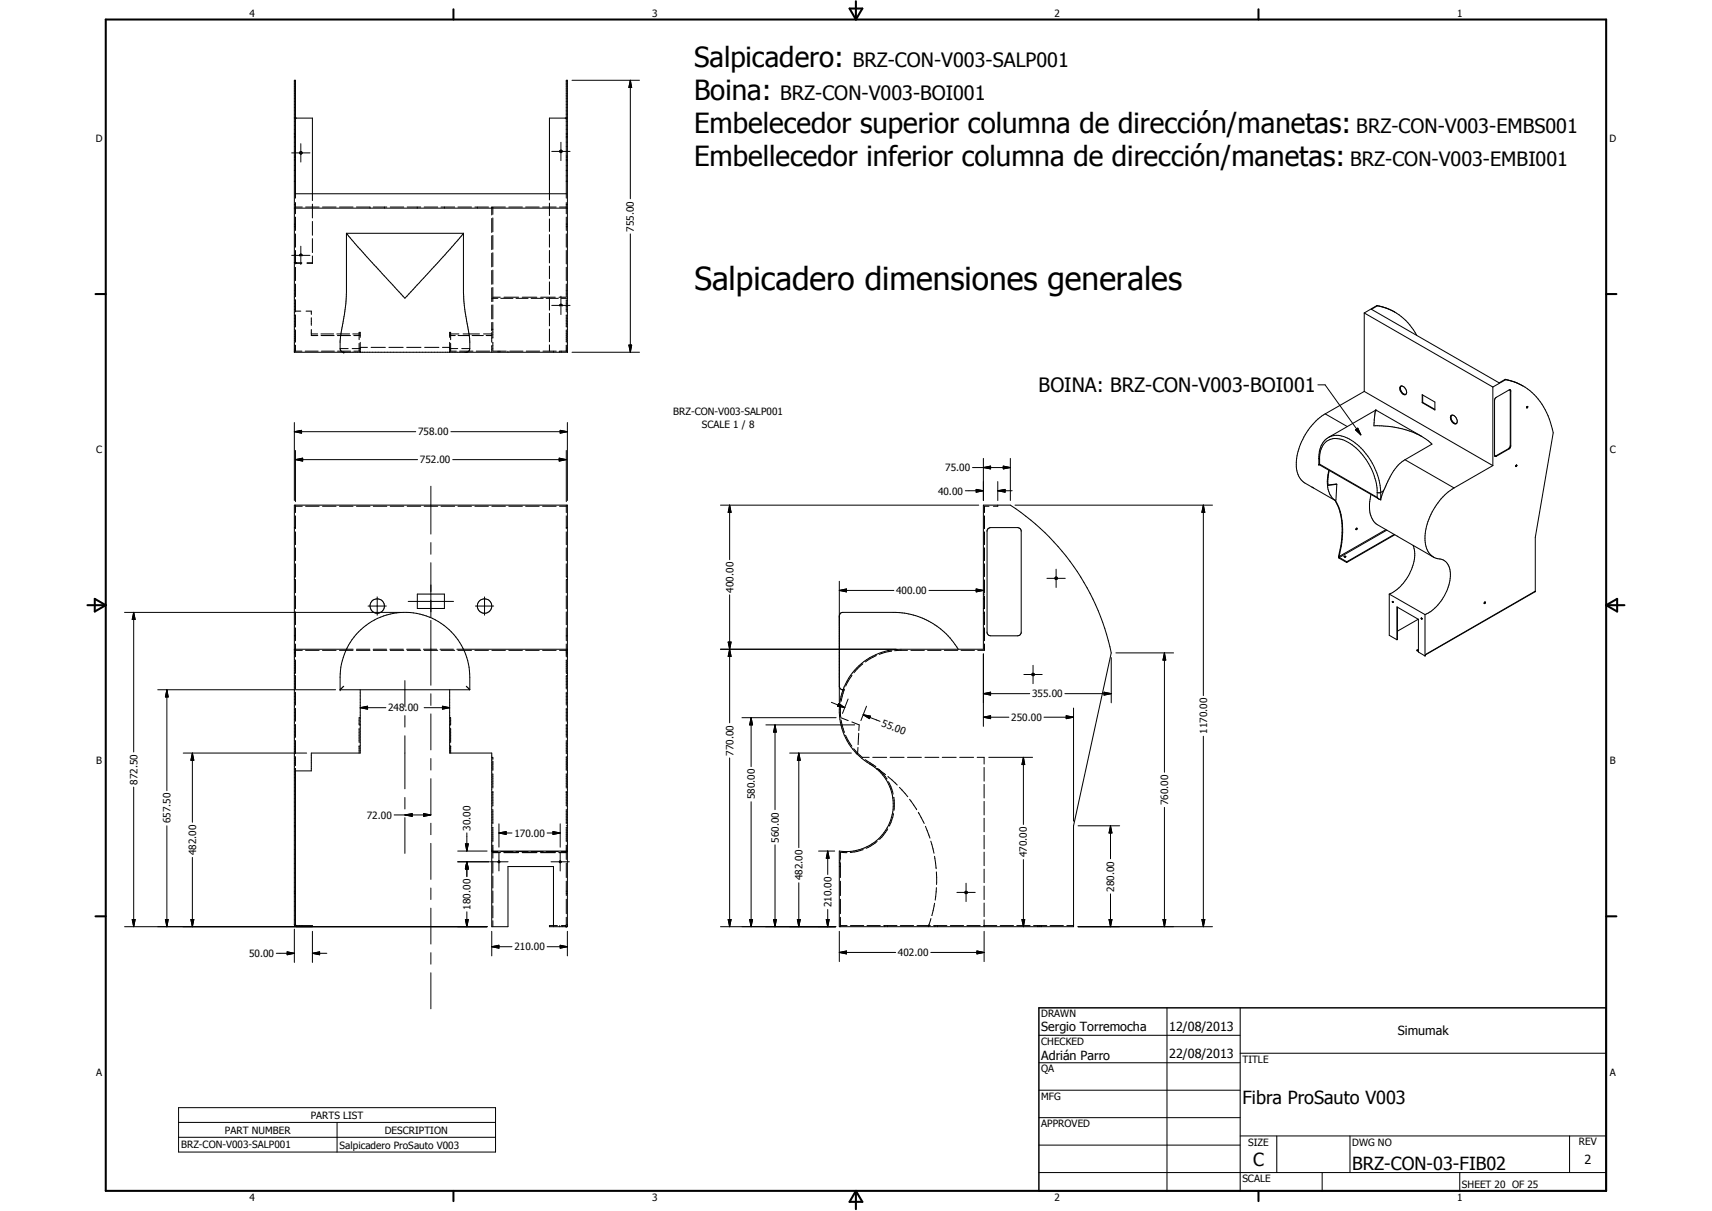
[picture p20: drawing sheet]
<svg xmlns="http://www.w3.org/2000/svg" width="594mm" height="420mm" viewBox="0 0 594 420" stroke-linecap="round" stroke-linejoin="round" font-family="sans-serif">
<defs><g id="words">
<text font-size="11" x="241" y="100.5">Salpicadero dimensiones generales</text>
<g font-size="9.6">
<text x="240.8" y="23.2">Salpicadero:</text>
<text x="240.8" y="34.7">Boina:</text>
<text x="240.8" y="46.2">Embelecedor superior columna de dirección/manetas:</text>
<text x="240.8" y="57.7">Embellecedor inferior columna de dirección/manetas:</text>
</g>
<g font-size="6.9">
<text x="295.9" y="23.2">BRZ-CON-V003-SALP001</text>
<text x="270.7" y="34.7">BRZ-CON-V003-BOI001</text>
<text x="470.7" y="46.2">BRZ-CON-V003-EMBS001</text>
<text x="468.5" y="57.7">BRZ-CON-V003-EMBI001</text>
<text x="360.4" y="136">BOINA: BRZ-CON-V003-BOI001</text>
</g>
<g font-size="6.3">
<text x="431.1" y="383.2">Fibra ProSauto V003</text>
<text x="434.8" y="404.7">C</text>
<text x="469.2" y="406">BRZ-CON-03-FIB02</text>
</g>
<g font-size="4.4">
<text x="361.3" y="357.5">Sergio Torremocha</text>
<text x="405.7" y="357.7">12/08/2013</text>
<text x="485" y="359.2">Simumak</text>
<text x="361.3" y="367.9">Adrián Parro</text>
<text x="405.7" y="367.2">22/08/2013</text>
<text x="549.8" y="404">2</text>
</g>
<g font-size="3.5">
<text x="86.6" y="5.8">4</text>
<text x="226.3" y="5.8">3</text>
<text x="365.9" y="5.8">2</text>
<text x="505.6" y="5.8">1</text>
<text x="33.3" y="49.4">D</text>
<text x="558.5" y="49.4">D</text>
<text x="220" y="80.3" transform="rotate(-90 220 80.3)">755.00</text>
<text x="233.6" y="144.1">BRZ-CON-V003-SALP001</text>
<text x="243.5" y="148.3">SCALE 1 / 8</text>
<text x="145.1" y="151.1">758.00</text>
<text x="33.4" y="157.3">C</text>
<text x="145.7" y="160.7">752.00</text>
<text x="558.6" y="157.3">C</text>
<text x="328" y="163.5">75.00</text>
<text x="325.5" y="171.6">40.00</text>
<text x="254.5" y="205.6" transform="rotate(-90 254.5 205.6)">400.00</text>
<text x="311" y="206.2">400.00</text>
<text x="358.1" y="241.9">355.00</text>
<text x="134.7" y="246.8">248.00</text>
<text x="305.7" y="251.8" transform="rotate(21 305.7 251.8)">55.00</text>
<text x="350.9" y="250.1">250.00</text>
<text x="418.8" y="254.6" transform="rotate(-90 418.8 254.6)">1170.00</text>
<text x="254.5" y="262.2" transform="rotate(-90 254.5 262.2)">770.00</text>
<text x="33.4" y="265.2">B</text>
<text x="558.6" y="265.2">B</text>
<text x="47.7" y="272.3" transform="rotate(-90 47.7 272.3)">872.50</text>
<text x="262" y="277.4" transform="rotate(-90 262 277.4)">580.00</text>
<text x="405.3" y="279.3" transform="rotate(-90 405.3 279.3)">760.00</text>
<text x="59.2" y="285.7" transform="rotate(-90 59.2 285.7)">657.50</text>
<text x="127.3" y="284.1">72.00</text>
<text x="163.3" y="288.2" transform="rotate(-90 163.3 288.2)">30.00</text>
<text x="178.5" y="290.3">170.00</text>
<text x="270.2" y="292.3" transform="rotate(-90 270.2 292.3)">560.00</text>
<text x="68.1" y="296.7" transform="rotate(-90 68.1 296.7)">482.00</text>
<text x="356.4" y="297.4" transform="rotate(-90 356.4 297.4)">470.00</text>
<text x="278.5" y="305.5" transform="rotate(-90 278.5 305.5)">482.00</text>
<text x="386.6" y="309.3" transform="rotate(-90 386.6 309.3)">280.00</text>
<text x="163.3" y="315.6" transform="rotate(-90 163.3 315.6)">180.00</text>
<text x="288.5" y="314.7" transform="rotate(-90 288.5 314.7)">210.00</text>
<text x="178.5" y="329.7">210.00</text>
<text x="86.4" y="332">50.00</text>
<text x="311.6" y="331.7">402.00</text>
<text x="361.3" y="353">DRAWN</text>
<text x="361.3" y="362.5">CHECKED</text>
<text x="431.1" y="368.7">TITLE</text>
<text x="33.4" y="373.2">A</text>
<text x="361.3" y="372.1">QA</text>
<text x="558.6" y="373.2">A</text>
<text x="361.3" y="381.6">MFG</text>
<text x="107.8" y="388.2">PARTS LIST</text>
<text x="78.1" y="393.3">PART NUMBER</text>
<text x="133.5" y="393.3">DESCRIPTION</text>
<text x="361.3" y="391.1">APPROVED</text>
<text x="62.9" y="398.4">BRZ-CON-V003-SALP001</text>
<text x="117.8" y="398.5">Salpicadero ProSauto V003</text>
<text x="433.1" y="397.5">SIZE</text>
<text x="469.2" y="397.5">DWG NO</text>
<text x="547.9" y="397.4">REV</text>
<text x="431.1" y="410.2">SCALE</text>
<text x="507.3" y="412.3">SHEET 20 OF 25</text>
<text x="86.6" y="416.7">4</text>
<text x="226.3" y="416.7">3</text>
<text x="365.9" y="416.7">2</text>
<text x="505.6" y="416.7">1</text>
</g>
</g></defs>
<g fill="none" stroke="#000" stroke-width=".35">
<path d="M198.5 27.9h23.4M218.7 27.9l.5 2.5h-1zM218.7 27.9v41.1M101.2 53h6.4M102.1 59.1h.2M102.1 41h.2M102.1 46.5h.2M102.1 47.4h.2M102.1 54.5h.2M102.1 55.4h.2M102.4 41h6v28.6M102.4 59.1h.1"/>
<path d="M102.4 46.5h.1M102.4 47.4h.1M102.4 54.5h.1M102.4 55.4h.1M104.4 49.9v6.3M191.5 52.5h6.3M194.6 49.4v6.3M196.5 59.1h.1M196.5 46.5h.1M196.5 47.4h.1M196.5 54.5h.1M196.5 55.4h.1"/>
<path d="M196.6 41h-5.9v28.4M196.8 59.1h.1M196.8 41h.1M196.8 46.5h.1M196.8 47.4h.1M196.8 54.5h.1M196.8 55.4h.1M102.1 71h.2M102.1 62.9h.4M102.1 72.2h94.8M102.1 77.8h.2M102.1 78.7h.2"/>
<path d="M102.4 71h.1M102.4 77.8h.1M102.4 78.7h.1M102.5 68.7v-40.8h-.4v94.3h94.8v-94.3h-.4v40.8M102.5 70.3v3.9M102.5 75.3v4.7M102.5 71.8h2.4M102.5 67.2h94M106 71.8h4.7M108.4 70.8v4.8M108.4 76.8v4.8M111.9 71.8h4.7"/>
<path d="M117.8 71.8h4.7M123.7 71.8l4.7 .2M128.4 72.1v.1M129.5 71.8h4.7M133.4 71.8v.2M133.4 72.1v.1M135.4 71.8h4.7M141.3 71.8h4.7M144.8 71.8v.2M144.8 72.1v.1M147.2 71.8h4.7M153 71.8h4.8"/>
<path d="M154.2 71.8v.2M154.2 72.1v.1M158.9 71.8h4.7M164.8 71.8h4.7M165.6 71.8v.2M165.6 72.1v.1M170.6 72.1v2.5M170.6 75.8v4.8M170.9 72l.1 2.4M171 75.6v4.8M175.4 71.8h-4.8l.2 .2M176.6 71.8h4.7"/>
<path d="M182.4 71.8h4.7M188.3 71.8h4.7M190.7 70.5v4.3M190.7 75.9v4.4M194.2 71.8h2.3M196.5 70.3v3.9M196.5 75.3v4.7M196.5 71h.1M196.5 62.9h.4M196.5 77.8h.1M196.5 78.7h.1M196.8 71h.1"/>
<path d="M196.8 77.8h.1M196.8 78.7h.1M101.2 88.6h6.4M102.1 91.1l.3 .1M102.1 88.4h.2M102.4 88.4h.1M102.5 81.2v4.6M102.5 86.9v4.7M102.5 92.8v4.6M102.5 98.6v4.4M102.5 91.1l.1 .1M102.6 91.3l2.1 .1"/>
<path d="M102.8 91.2h1.9M104 88.8a.45 .45 0 0 1 .2-.6 .45 .45 0 0 1 .6 .2v.4M104.4 85.4v6.4M106.5 91.2h1.9M108.4 82.8v4.8M108.4 88.8v2.6h-1.9M120.2 80.9v21.9l-.7 6.4-1.3 7.4-.2 4.3M120.2 80.9l7 8.2 13.3 14.4 13.9-15.1 6.4-7.5M120.2 80.9h40.6M160.8 80.9l.1 22.5 .6 5.2 1.4 8.5 .1 3.8M170.6 81.8v4.8M170.6 87.8v4.8"/>
<path d="M170.6 93.9v4.7M170.6 99.9v4.7M171 81.7v4.8M171 87.7v4.8M171 93.7v4.9M171 99.7v4.9M190.7 81.4v4.4M190.7 86.9v4.3M190.7 92.3v4.4M190.7 97.8v4.4M196.5 81.2v4.6M196.5 86.9v4.7"/>
<path d="M196.5 92.8v4.6M196.5 98.6v4.4M218.7 81.2v41M102.5 104v4.2M102.5 109.3v4.2M102.5 114.5v4.2M102.5 119.8v2h2.3M102.5 107.9h1.9M106.2 107.9h1.8v1.2M108 110.2v2.7M108 114.4v1.7M108 116.2l2.3 .2"/>
<path d="M108 115.9h2.2M111.4 115.9h4.4M111.4 116.4h4.5M116.9 115.9h4.4M117.1 116.4h4.5M122.4 115.9h2.3M122.8 116.4h2.2M124.6 119.1l.1 2.6M124.7 115.3l-.1 2.6M124.9 115.3l.1 1.8M124.9 115.9h.1M125 118.8v1.8"/>
<path d="M156 117.1v-1.8h.4v2.6M156 118.8v1.8M156 115.9h3.3M156 116.4h2M156.4 119.1v2.6h-.4M159 116.4h3.8M160.7 115.9h5.7M163.8 116.4h3.9M167.8 115.9h2.8M168.7 116.4h1.9M170.6 105.8v4.9M170.6 111.9v2.9"/>
<path d="M170.6 115.4v.7M170.6 116.2v2.5M170.6 119.9v2.3M170.6 103.5h2.2M170.6 114.3h.2M170.9 114.3h.1M171 105.8v4.9M171 111.8v5.5M171 118.8v3M171 103.1h2.6M173.8 103.5h4.2M174.9 103.1h5.1"/>
<path d="M179.1 103.5h4.2M181.2 103.1h5.1M184.3 103.5h4.2M187.6 103.1h5.1M189.5 103.5h4.3M190.7 103.3v4.3M190.7 108.7v4.4M190.7 114.2v4.4M190.7 119.7v2.1M191.5 106h6.3M194 103.1h2.5M194.3 106.2a.43 .43 0 0 1 .2-.6 .43 .43 0 0 1 .6 .2l-.1 .4"/>
<path d="M194.6 102.8v6.3M194.8 103.5h2.1M196.5 104v4.2M196.5 109.3v4.2M196.5 114.5v4.2M196.5 119.8v2M218.2 119.7h1l-.5 2.5zM473.4 108.6v27.2M473.4 108.6l44.6 25.7M477.8 106l-4.4 2.6M477.8 106l3.6 1 2.6 1.3M477.8 106l.2 .1"/>
<path d="M478 106.1a19.1 19.1 0 0 1 13.6 10.2M478 106.1l-2.1 1.2 44.3 25.5 2.1-1.2M105.9 121.8h4.5M111.5 121.8h4.5M117.1 121.8h4.6M118 120.9h2.8M118 120.9l.6 1.1 .7 .2M122.2 120.9h2.8M122.8 121.8h2.2v.4M124.9 121.7h.1M125 120.8v.6M125 120.5h2.5"/>
<path d="M128.8 120.5h4.9M135 120.5h4.9M141.1 120.5h5M147.4 120.5h4.9M153.5 120.5h2.5M156 120.8v.6M156 120.9h2.8M158.4 121.8h-2.4v.4M159.5 121.8h4.6M160.2 120.9h2.8M163 120.9l-.3 .9-.9 .4M165.3 121.8h4.6"/>
<path d="M171.1 121.8h4.6M172.8 121.8v.2M172.8 122.1v.1M173.5 121.8v.2M173.5 122.1v.1M176.3 121.8v.2M176.3 122.1v.1M176.9 121.8h4.6M182.6 121.8h4.7M188.4 121.8h4.6M192.1 121.8v.2M192.1 122.1v.1"/>
<path d="M194.1 121.8v.2M194.1 122.1v.1M194.2 121.8h2.4M194.7 121.8v.2M194.7 122.1v.1M196.8 121.8h.1M198.5 122.2h23.4M457.3 133.5h2.5l12.4 17.4M473.4 135.8l-13.5 7.8M473.4 135.8l44.6 25.7M485.9 134.2a1.32 1.32 0 0 1 2 1 .99 .99 0 0 1 .2 1.1 .99 .99 0 0 1-1.1 .6l-.2-.2a2.36 2.36 0 0 1-.9-2.5zM486.2 133.9a2.03 2.03 0 0 0 1.6 2.9"/>
<path d="M493.5 136.9l4.4 2.6v2.7l-4.4-2.5zM493.7 137.1v2.5M493.7 139.6l-.2 .1M493.7 139.6l4.2 2.4M518 134.3v27.2M522.3 131.6l3.6 1 2.4 1.2M522.3 131.6l.2 .1M522.5 131.7l3 .8 2.8 1.3M522.5 131.7l-4.5 2.6M524 135.3l.1 .3M524.1 135.6v19M524.1 135.6h.1"/>
<path d="M524.2 135.6l-.1-.3h-.4l-4.4 2.5-.6 .7 .1 19.8M524.2 135.6v19.1M528.3 133.8a23 23 0 0 1 10.7 16.4l-6.2 36.2-.1 18.9-38 21.9M528.3 133.8l.2 .1M102.1 149.8l2.5-.5v1zM102.1 146.6v27.1M102.1 149.8h42.2M102.5 159.5l2.5-.5v1zM102.5 156.3v17.7M102.5 159.5h42.4M156.5 149.8h40.4M157.1 159.5h39.4"/>
<path d="M194 159l2.5 .5-2.5 .5zM194.4 149.3l2.5 .5-2.5 .5zM196.5 156.3v17.7M196.9 146.6v27.1M341.2 159v14.7M350.6 159v14.7M457.7 159.1l.2 .2M459.9 143.6a21.9 21.9 0 0 0-10 19.1 6.7 6.7 0 0 0 2.8 4.9l10.6 6.1M459.9 143.6l7.6 4.4M461 151.8a7.1 7.1 0 0 0-3.3 6v3.4M461 151.8a8 8 0 0 1 8.6 1.4 23.7 23.7 0 0 1 9.5 17.7M470.4 149.1l.8-.6 1 2.4z"/>
<path d="M477.4 142.3l-.7 5.4a32.7 32.7 0 0 1 16.6 3.7M477.4 142.3l16 9.1M477.4 142.3l-16.4 9.5M487.5 159.5l17.1 9.8M487.5 159.5a19.9 19.9 0 0 0-7 9.9l-.4 .8M493.3 151.4l3.6 2.7-9.4 5.4M503.5 144.2a1.78 1.78 0 0 1 1.9 .9 1.78 1.78 0 0 1-.2 2 2.06 2.06 0 0 1-1.7-2.9zM503.8 144.1a1.98 1.98 0 0 0 1.6 2.8M519 158.2l-.3 .1M519 158.2l.3 .1M519.3 158.3h-.5M523.5 155.7l-4.5 2.5"/>
<path d="M523.5 155.7h.2M523.7 155.7l-4.4 2.6M524.1 154.6l-.6 1.1M524.1 154.6l.1 .1M524.2 154.7l-.5 1M529.8 141.1h.4l-.3 .4zM530 141l-.2 .4M102.5 175.3v.1M102.5 175.5v2.3M102.5 179v4.4M102.5 175.6h2.4M106 175.6h4.7"/>
<path d="M111.9 175.6h4.7M117.8 175.6h4.7M123.7 175.6h4.7M129.5 175.6h4.7M135.4 175.6h4.7M141.3 175.6h4.7M147.2 175.6h4.7M149.5 168.7v16.6M153 175.6h4.8M158.9 175.6h4.7M164.8 175.6h4.7M170.7 175.6h4.7"/>
<path d="M176.6 175.6h4.7M182.4 175.6h4.7M188.3 175.6h4.7M194.2 175.6h2.3M196.5 175.3v.1M196.5 175.5v2.3M196.5 179v4.4M250 175.3h89.6M253.2 175.3l.5 2.5h-1zM253.2 175.3v18.9M335 170.3h6.2M337.5 162.2h13.1"/>
<path d="M338.7 169.8l2.5 .5-2.5 .5zM341.2 162.2l2.5-.5v1zM341.2 175.3h9.4a80.9 80.9 0 0 1 35 51.2l-13.1 60v35h-81.3v-26.2a16.3 16.3 0 0 0 18-11.3 16.3 16.3 0 0 0-8.3-19.5 21.4 21.4 0 0 1-8.7-24 21.4 21.4 0 0 1 20.4-15.2h28.6zM341.6 179v4.4M343.2 175.6h-1.6v2.2M346.2 170.3l2.6-.5v1zM346.2 175.5l-1.5 .1M346.2 167.1v6.6M346.2 175.3v.1M346.2 170.3h5M348.1 161.7l2.5 .5-2.5 .5zM352.2 175.3h68.5"/>
<path d="M417.6 175.3l.5 2.5h-1zM417.6 175.3v66M455.3 169l.5 .3M457.7 161.2l20.8 11.9M457.9 161v-2.5a5.9 5.9 0 0 1 2.9-5.7 5.9 5.9 0 0 1 6.4 .4 21.9 21.9 0 0 1 10.7 16.9v2.5M457.9 161l20 11.6M457.9 161l-.2 .2M461.1 163.2a11 11 0 0 0 1 9.4l1.2 1.1M461.3 163.2l-.5 3.1v2.1l3.1-.4M463.3 173.6a23 23 0 0 1 2 15.8l-.8 3.9 .2 .4 2.6 1.5M463.4 173.6a24.1 24.1 0 0 1 1.5 18.3l-.2 1.2M463.9 168l-.3 5.5-.3 .2"/>
<path d="M463.9 168l-3.1 .3M475.7 171.6a10.7 10.7 0 0 0 1.4 9.8l20.4 11.9M477.9 172.6l.7 .6h.5M477.9 170.9h1.2M479.1 170.9v2.3M480.1 170.2l-1 3M480.1 170.2l-1 .7M504.6 169.3a21.9 21.9 0 0 0-10 18.9 6.6 6.6 0 0 0 2.8 5.1M518 161.5l-13.4 7.8M526 161.5l.4-.1-.2 .4h-.2zM526.2 161.4l-.2 .4M526.2 161.3h.1"/>
<path d="M102.1 183h.2M102.4 183h.1M102.5 184.5v4.5M102.5 190.1v4.4M102.5 195.6v4.5M149.5 188.3v4M149.5 195.2v19.1M196.5 183h.1M196.5 184.5v4.5M196.5 190.1v4.4M196.5 195.6v4.5M196.8 183h.1"/>
<path d="M341.6 184.5v4.5M341.6 190.1v4.4M341.6 195.6v4.5M342.9 183.4l.8-.4h9.4l.9 .4 .4 .7v35.5l-.4 .6-.7 .4h-9.6l-.8-.4-.4-.6v-35.5zM366.5 197.5v6.3M464.7 193.1l.1 .3M464.8 193.4l2.6 1.5M466.5 193.2h.1M466.5 193.2h.5M467 193.1l-.5-.1v.2M467 193.1h.1M467 193.1v.1"/>
<path d="M467.4 194.9l-.1 .3M470.7 183.3l.2 .2-.3 .3zM470.7 183.3l-.2 .4M480.9 183.8l-16.2 9.3M481.2 183.9l-16.4 9.5M483.8 185.4l-16.4 9.5M484 185.5l-16.7 9.7M490.3 189.2a14.2 14.2 0 0 1-3.8 13.7l-2.2 2-2.2 1.2M497.4 193.3l1 .4a4.8 4.8 0 0 1 4.9 5.1 16.2 16.2 0 0 1-8.8 14.4M43.2 212.5h87.6M46.4 212.5l.5 2.4h-1zM46.4 212.5v48.4"/>
<path d="M102.1 200.2h.2M102.1 201.1h.2M102.4 200.2h.1M102.4 201.1h.1M102.5 201.2v4.5M102.5 206.8v4.4M102.5 212.3v4.4M102.5 217.8v4.5M127.7 210.3h6.4M130.9 207.1v6.3M131 212.5h7.9M141.6 208.7h15.8"/>
<path d="M144.8 206.1h9.4v5h-9.4zM149.5 215.3v22.4M165 210.3h6.3M168.1 207.1v6.3M196.5 201.2v4.5M196.5 206.8v4.4M196.5 212.3v4.4M196.5 217.8v4.5M196.5 200.2h.1M196.5 201.1h.1M196.8 200.2h.1M196.8 201.1h.1"/>
<path d="M253.2 206.4v44.4M291.2 204.9l2.5-.6v1.1zM291.2 213.7l.4-.9 .7-.3h18.4a26.3 26.3 0 0 1 21.8 12.8M291.2 201.7v42M291.2 204.9h19M322.4 204.9h18.8M338.7 204.3l2.5 .6-2.5 .5zM341.2 212.8h.2M341.2 206.1h.2M341.2 211.1h.2M341.2 207.8h.2M341.5 212.8h.1"/>
<path d="M341.5 206.1h.1M341.5 211.1h.1M341.5 207.8h.1M341.6 201.2v4.5M341.6 206.8v4.4M341.6 212.3v4.4M341.6 217.8v4.5M363.3 200.7h6.3M482.1 206.1l12.4 7.1M482.1 206.1v14.3l2.7 1.6M483.1 208.7l.3 .3zM483.3 208.7l.1 .2"/>
<path d="M483.4 208.8h.1M484.9 210.7l-.1 11.3M492.2 214.8l-7.3 4.2M493.2 214.5l.1 .3 .2-.1M493.2 214.4l.2 .1M493.2 214.4v.1M493.3 214.5h.1M493.3 214.5l.2 .2M493.4 214.6v.1M493.4 214.5v.1M494.5 213.2v14.4M515.2 208.9l-.2 .4"/>
<path d="M515.4 208.9l-.4 .4M515.4 208.9h.1M515.4 208.9v.4h-.4M532.8 205.1l-38.1 22-.2 .5M54.7 239.3h61.8M57.9 239.3l.5 2.5h-1zM57.9 239.3v35M102.1 220.6h.2M102.1 226.5h.2M102.1 225.3h20.4M102.1 233.6h.2M102.1 234.4h.2"/>
<path d="M102.4 220.6h.1M102.4 226.5h.1M102.4 233.6h.1M102.4 234.4h.1M102.5 223.4v4.5M102.5 229v4.5M102.5 234.6v4.5M102.5 225.6h2.4M106 225.6h4.7M111.9 225.6h4.7M117.8 225.6h4.7M118 239.3h45"/>
<path d="M118 239.3v-4.4a22.5 22.5 0 0 1 22.5-22.4 22.5 22.5 0 0 1 22.5 22.4v4.4M119.3 238.1l-1.3 1.2M123.7 225.3h4.6M123.7 225.6h4.7M125 239.3v22h-17v6.2h-5.5M129.5 225.3h4.6M129.5 225.6h4.7M135.3 225.3h4.6M135.4 225.6h4.7M140.5 236.1v9.2M141.1 225.3h4.6M141.3 225.6h4.7"/>
<path d="M146.9 225.3h4.6M147.2 225.6h4.7M152.7 225.3h4.6M153 225.6h4.8M156 239.3v22h14.6v60.2h5.7v-20.8h15.8v20.8M158.5 225.3h38.4M158.9 225.6h4.7M161.8 238.1l1.2 1.2M164.8 225.6h4.7M170.7 225.6h4.7M176.6 225.6h4.7M182.4 225.6h4.7"/>
<path d="M188.3 225.6h4.7M194.2 225.6h2.3M196.5 220.6h.1M196.5 226.5h.1M196.5 223.4v4.5M196.5 229v4.5M196.5 234.6v4.5M196.5 233.6h.1M196.5 234.4h.1M196.8 220.6h.1M196.8 226.5h.1M196.8 233.6h.1"/>
<path d="M196.8 234.4h.1M250 225.3h61M252.7 222.8h1l-.5 2.5zM252.7 222.8l1 5h-1l1-5zM253.2 225.3l.5 2.5h-1zM291.2 238.1a1.25 1.25 0 0 0 1.5 1.2M292.8 239.3h.1M293 239.1l-1.1 4.2M295.6 234.3l-2.2 3.7M299.4 230.3l-3.1 3.1M304.1 227.5l-3.8 2.2M309.3 225.9l-4.2 1.1"/>
<path d="M314.9 225.6l-4.5 .2M316.1 225.6h4.7M321.9 225.6h4.7M327.7 225.6h4.7M333.5 225.6h4.7M341.2 226.9v25.1M341.6 223.4v2.2h-2.3M355.3 234h6.3M358.5 230.8v6.4M385.6 228.1v15.7M387.2 226.5h20M404.1 226.5l.4 2.5h-.9z"/>
<path d="M404.1 226.5v41.4M484.8 222v-11.4l7.4 4.3v11.3l2.3 1.4M491.7 225.6l.5 .2M491.7 225.6l.5 .5M492.2 225.3l-.5 .3M102.5 240.2v4.4M102.5 245.7v4.5M102.5 251.3v4.5M102.5 256.9v4.5M124.6 252.7v4.9M124.6 258.8v2.5M124.7 249v2.5"/>
<path d="M124.9 251.5h.1M124.9 249h.1M125 245.5l2.5-.5v1zM125 245.5h8.9M140.5 248.3v4M140.5 255.3v18.4M147.2 245.5h8.8M149.5 240.7v4M149.5 247.7v12.5M153.5 245l2.5 .5-2.5 .5zM156 249h.4v2.5h-.4M156.4 252.7v4.9"/>
<path d="M156.4 258.8v2.5M196.5 240.2v4.4M196.5 245.7v4.5M196.5 251.3v4.5M196.5 256.9v4.5M257.5 249h32.6M260.6 249l.5 2.5h-1zM260.6 249v17M265.8 251.5h30.8M268.9 251.5l.5 2.5h-1zM268.9 251.5v29.4M288.5 243.7l4.7 1.8"/>
<path d="M291 244.1l2.2 1.4-2.6-.5zM291.8 244.4v4.4M291.8 249l2.5 1M291.9 249.9l1.1 4.2M293.4 255.1l2.2 3.8M294.3 242.5l-2 5M295.6 250.5l2.5 1-.1 2M296.2 259.8l3.2 3.1M297.7 259.3l-.1 2h-.2M298 254.4l-.2 4M299.5 248l2.5 .5-.3 .8zM299.5 248l5.9 2.3"/>
<path d="M300.7 245l-2 5M341.2 240.7l2.5-.5v1zM341.2 248.8l2.5-.5v1zM341.2 240.7h16.1M341.2 248.8h8.9M362.3 248.8h10.2M369.5 240.7h16.1M370 248.3l2.5 .5-2.5 .5zM372.5 245.7v39.2M383.1 240.2l2.5 .5-2.5 .5zM417.6 255.4v66.1M46.4 273.1v48.4"/>
<path d="M63.6 261.3h42.8M66.8 261.3l.5 2.5h-1.1zM66.8 261.3v24M102.5 266.6v54.3l.3 .2h5.6v.4M102.5 262.5v3.2M140.5 276.7v4M149.5 263.2v4M149.5 270.2v12.4M170.6 262.8h.2M170.9 262.8l.1 .6M171 264.1v3.2M171 268.5v4.9"/>
<path d="M171 274.7v4.9M196.5 262.5v4.8M196.5 268.5v4.9M196.5 274.7v4.9M253.2 263v58.5M260.6 278.2v43.3M274 261.3h21.4M277.2 261.3l.5 2.5h-1zM277.2 261.3v32.8M297 261.3h.2M299.2 262.8h2.4M300.2 263.6l3.7 2.5"/>
<path d="M301.9 265.1l1.2 .8M302.8 262.8h4.9M304.3 266.6l3 2.2M304.8 266.8l3 3.4M307.8 270.2v.1M308.1 269.5h.1M308.2 269.5l3.2 2.9M308.3 271.2l.8 1.6 .8 2.7M308.9 262.8h4.8M310.2 276.6v4.6M312.1 273.2l2.9 3.2M314.9 262.8h4.8"/>
<path d="M315.6 277.3l2.5 3.6M321 262.8h4.8M327 262.8h4.8M333 262.8h4.9M339.1 262.8h2.4v2.3M341.5 266.3v4.7M341.5 272.2v4.7M341.5 278v4.7M343.1 262.8h15.2M355.1 262.8l.5 2.5h-1zM355.1 262.8v23.2M57.9 286.5v35"/>
<path d="M66.8 297.5v24M102.1 286.5h.2M102.4 286.5h.1M136.8 282.7h12.7M140.5 282.7l2.5-.4v1zM140.5 283.7v12.4M147 282.3l2.5 .4-2.5 .6zM149.5 285.6v4M149.5 292.6v12.5M158.8 295.3h10.2M158.8 299h10.9M161.5 292.8h1l-.5 2.5z"/>
<path d="M162 299l.5 2.5h-1zM162 289v6.3M162 299v5.2M170 299h6.3M170.6 295.3h26.3M170.6 295.4h2.2M171 280.8v5M171 287v5M171 293.2v4.5M171 298.8v4.1M171 295.7h2.6M171 295.8h2.6"/>
<path d="M173.1 289l2.5-.5v1zM173.1 285.8v8.1M173.1 295.8v6.4M173.1 289h4.6M173.8 295.4h4.2M174.9 295.7h5.1M174.9 295.8h5.1M179.1 295.4h4.2M181.2 295.7h5.1M181.2 295.8h5.1M184.3 295.4h4.2M187.6 295.7h5.1"/>
<path d="M187.6 295.8h5.1M189.5 295.4h4.3M189.9 289h4.5M191.2 299h6.4M191.9 288.5l2.5 .5-2.5 .5zM194 295.7h2.5M194 295.8h2.5M194.4 285.8v8.1M194.4 295.8v6.4M194.8 295.4h2.1M196.5 286.5h.1M196.5 280.8v5"/>
<path d="M196.5 287v5M196.5 293.2v5M196.5 299.5v5M196.8 286.5h.1M268.9 293.1v28.4M284 295.3h5.6M287.2 295.3l.5 2.5h-1zM287.2 295.3v8.1M291.2 299.3h.2M291.2 298.7h.2M291.5 299.3h.1M291.5 298.7h.1"/>
<path d="M291.6 299.5v5M293.9 295.8l-2.3-.1v2.5M299.5 294.8l-2 .6-2.4 .4M304.4 291.9l-3.9 2.4M305.3 291.1v.1M308.1 287.6l-1.5 2.1-1.3 1.4M310 282.3l-1.4 4.3M318.7 281.9l2 3.8M321.1 286.7l1.6 4.1M323 291.8l1.1 4.2M324.3 297.1l.6 4.3M341.5 283.9v4.7"/>
<path d="M341.5 289.8v4.7M341.5 295.7v4.7M355.1 298.2v23.3M374.1 286.5h14.4M385.4 286.5l.5 2.5h-1.1zM385.4 286.5v11.4M404.1 280.1v41.4M45.9 319h1l-.5 2.5zM57.4 319h1l-.5 2.5zM66.2 319h1.1l-.5 2.5zM102.1 309.2h.2M102.1 310h.2"/>
<path d="M102.4 309.2h.1M102.4 310h.1M149.5 308.1v4M149.5 315.1v12.4M161.5 319h1l-.5 2.5zM162 316.4v5.1M171 304v4.1M171 309.1v4.1M171 314.3v4.1M171 319.4v2.1M196.5 305.7v5M196.5 312v5"/>
<path d="M196.5 318.3v2.6M196.5 309.2h.1M196.5 310h.1M196.8 309.2h.1M196.8 310h.1M252.7 319h1l-.5 2.5zM260.1 319h1l-.5 2.5zM268.4 319h1l-.5 2.5zM276.7 319h1l-.5 2.5zM277.2 306.3v15.2M286.7 319h1l-.5 2.5zM287.2 315.6v5.9"/>
<path d="M291.2 300.7h.2M291.5 300.7h.1M291.6 305.7v5M291.6 312v5M291.6 318.3v3.2M323 318.7l-.6 2.2M323.4 317.6h.1M324.3 313.4l-.9 4.2M324.9 302.5l.1 4.4M324.9 308l-.4 4.3M332.1 309.6h6.3M335.2 306.5v6.3"/>
<path d="M341.5 301.5v4.7M341.5 307.4v4.7M341.5 313.3v4.7M341.5 319.2v2.3M354.6 319h1l-.5 2.5zM384.8 319h1.1l-.5 2.5zM385.4 310.1v11.4M403.6 319h.9l-.4 2.5zM417.1 319h1l-.5 2.5zM43.2 321.5h106.2M95.9 330.8h6.2M99.6 330.2l2.5 .6-2.5 .5z"/>
<path d="M102.1 322.4v11.5M104 321.1v.2M104 321.4v.1M104.8 321.1v.2M104.8 321.4v.1M108.4 330.8l2.5-.6v1.1zM108.4 323.1v10.8M108.4 330.8h5M149.5 330.5v4M149.5 337.5v12.5M149.6 321.5h19.4M170.6 328.5l2.5-.5v1z"/>
<path d="M170.6 323.1v8.5M170.6 328.5h7.1M189.9 328.5h7M193.4 321.1h-2.7v.4h6.2v-146.2h-94.8v145.6l.8 .6M194.2 321.1v.2M194.2 321.4v.1M194.4 328l2.5 .5-2.5 .5zM195.1 321.1v.2M195.1 321.4v.1M196.3 321.1h-1.5M196.3 321.1h.1M196.5 320.9h.1"/>
<path d="M196.5 321.4l-.4 .1M196.9 321l-.1 .1M196.9 323.1v8.5M250 321.5h40M291.2 330.5l2.5-.6v1.1zM291.2 323.1v10.5M291.2 330.5h19.6M291.6 321.1h2.4M295.1 321.1h4.6M300.9 321.1h4.6M306.7 321.1h4.6M307 321.1v.2"/>
<path d="M307 321.4v.1M307.9 321.1v.2M307.9 321.4v.1M312.4 321.1h4.6M318.2 321.1h4.6M322.1 321.4v.1M322.3 321l-.1 .3M322.3 321h.1M323 330.5h18.5M324 321.1h4.6M324.4 321.1v.2M324.4 321.4v.1"/>
<path d="M325.3 321.1v.2M325.3 321.4v.1M329.8 321.1h4.6M335.5 321.1h4.6M339 329.9l2.5 .6-2.5 .5zM341.3 321.1h4.6M341.5 323.1v10.5M347.1 321.1h4.6M352.8 321.1h4.7M358.6 321.1h4.7M360 321.1v.2M360 321.4v.1"/>
<path d="M360.5 321.1v.2M360.5 321.4v.1M360.9 321.1v.2M360.9 321.4v.1M361.4 321.1v.2M361.4 321.4v.1M364.4 321.1h4.6M370.2 321.1h2.3M374.1 321.5h46.6M360.5 359.2h69.9M405 349.7v63.5M430.4 349.7v63.5"/>
<path d="M360.5 368.7h69.9M360.5 378.2h69.9M430.4 365.4h127M62 384.3h110v15.4h-110zM62 389.4h110M62 394.6h110M117 389.4v10.3M360.5 387.8h69.9M360.5 397.3h69.9M430.4 394.1h127M443.1 394.1v12.7M468.5 394.1v12.7"/>
<path d="M544.7 394.1v12.7M360.5 406.8h196.9M458.8 406.8v6.4M506.6 406.8v6.4"/>
<circle cx="104.4" cy="53" r=".45"/>
<circle cx="194.7" cy="52.5" r=".45"/>
<circle cx="130.9" cy="210.3" r="2.5"/>
<circle cx="168.1" cy="210.3" r="2.5"/>
<circle cx="366.5" cy="200.6" r=".45"/>
<circle cx="358.5" cy="234" r=".45"/>
<circle cx="173.2" cy="299" r=".31"/>
<circle cx="194.4" cy="299" r=".32"/>
<circle cx="335.3" cy="309.6" r=".45"/>
</g>
<g fill="#000">
<circle cx="102.5" cy="41" r=".18"/>
<circle cx="196.5" cy="41" r=".18"/>
<circle cx="119.3" cy="122.2" r=".18"/>
<circle cx="125" cy="121.8" r=".18"/>
<circle cx="156" cy="121.8" r=".18"/>
<circle cx="196.9" cy="121.8" r=".18"/>
<circle cx="477.5" cy="142.3" r=".18"/>
<circle cx="457.7" cy="161.2" r=".18"/>
<circle cx="479.1" cy="173.2" r=".18"/>
<circle cx="118" cy="239.3" r=".18"/>
<circle cx="292.5" cy="239.3" r=".18"/>
<circle cx="124.6" cy="258.8" r=".18"/>
<circle cx="156.4" cy="258.8" r=".18"/>
<circle cx="171" cy="274.7" r=".18"/>
<circle cx="196.5" cy="274.7" r=".18"/>
<circle cx="304.3" cy="266.6" r=".18"/>
<circle cx="196.5" cy="321.4" r=".18"/>
<circle cx="196.8" cy="321.1" r=".18"/>
<circle cx="322.3" cy="321.1" r=".18"/>
</g>
<g fill="none" stroke="#000" stroke-width=".71">
<path d="M36.7 6.8h520.7v406.4h-520.7zM157.3 3.2v3.6M294.8 3h4.4l-2.2 3.8zM297 .4v6.4M436.7 3.2v3.6M33.1 102h3.6M557.4 102h3.5M30.3 210h6.4M32.9 207.8l3.8 2.2-3.8 2.2zM557.4 210h6.3M557.4 210l3.8-2.2v4.4zM33.1 317.9h3.6"/>
<path d="M557.4 317.9h3.5M157.3 413.2v3.5M297 413.2v6.3M297 413.2l2.2 3.8h-4.4zM436.7 413.2v3.5"/>
</g>
<path d="M360.5 349.7h196.9v63.5h-196.9z" fill="none" stroke="#000" stroke-width=".51"/>
<g fill="#000">
<path d="M218.7 27.9l.5 2.5h-1zM218.2 119.7h1l-.5 2.5zM102.1 149.8l2.5-.5v1zM102.5 159.5l2.5-.5v1zM194 159l2.5 .5-2.5 .5zM194.4 149.3l2.5 .5-2.5 .5zM470.4 149.1l.8-.6 1 2.4zM253.2 175.3l.5 2.5h-1zM338.7 169.8l2.5 .5-2.5 .5zM341.2 162.2l2.5-.5v1zM348.1 161.7l2.5 .5-2.5 .5zM346.2 170.3l2.6-.5v1z"/>
<path d="M417.6 175.3l.5 2.5h-1zM46.4 212.5l.5 2.4h-1zM291.2 204.9l2.5-.6v1.1zM338.7 204.3l2.5 .6-2.5 .5zM252.7 222.8h1l-.5 2.5zM253.2 225.3l.5 2.5h-1zM404.1 226.5l.4 2.5h-.9zM57.9 239.3l.5 2.5h-1zM125 245.5l2.5-.5v1zM153.5 245l2.5 .5-2.5 .5zM260.6 249l.5 2.5h-1zM268.9 251.5l.5 2.5h-1z"/>
<path d="M291 244.1l2.2 1.4-2.6-.5zM299.5 248l2.5 .5-.3 .8zM341.2 240.7l2.5-.5v1zM341.2 248.8l2.5-.5v1zM370 248.3l2.5 .5-2.5 .5zM383.1 240.2l2.5 .5-2.5 .5zM66.8 261.3l.5 2.5h-1.1zM277.2 261.3l.5 2.5h-1zM355.1 262.8l.5 2.5h-1zM140.5 282.7l2.5-.4v1zM147 282.3l2.5 .4-2.5 .6zM161.5 292.8h1l-.5 2.5z"/>
<path d="M173.1 289l2.5-.5v1zM191.9 288.5l2.5 .5-2.5 .5zM287.2 295.3l.5 2.5h-1zM385.4 286.5l.5 2.5h-1.1zM45.9 319h1l-.5 2.5zM57.4 319h1l-.5 2.5zM66.2 319h1.1l-.5 2.5zM161.5 319h1l-.5 2.5zM162 299l.5 2.5h-1zM252.7 319h1l-.5 2.5zM260.1 319h1l-.5 2.5zM268.4 319h1l-.5 2.5z"/>
<path d="M276.7 319h1l-.5 2.5zM286.7 319h1l-.5 2.5zM354.6 319h1l-.5 2.5zM384.8 319h1.1l-.5 2.5zM403.6 319h.9l-.4 2.5zM417.1 319h1l-.5 2.5zM99.6 330.2l2.5 .6-2.5 .5zM108.4 330.8l2.5-.6v1.1zM170.6 328.5l2.5-.5v1zM194.4 328l2.5 .5-2.5 .5zM291.2 330.5l2.5-.6v1.1zM339 329.9l2.5 .6-2.5 .5z"/>
</g>
<use href="#words"/>
</svg>
